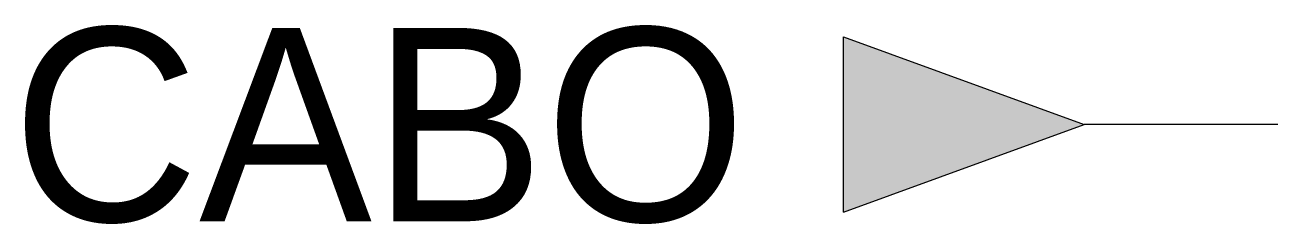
# Model space of a CAD drawing. Extents: x 85.3 to 98.2, y 226.3 to 228.4.
import ezdxf
from ezdxf.enums import TextEntityAlignment as Align

# ---------------------------------------------------------------- set-up
doc = ezdxf.new("R2010")
doc.units = 0
doc.header["$MEASUREMENT"] = 0
doc.layers.get('0').update_dxf_attribs({"linetype": 'CONTINUOUS'})
doc.styles.add('INTL_ISO', font='intl_iso.shx')

# ---------------------------------------------------------------- blocks, each defined once
blk = doc.blocks.new('24')
at = {"color": 7}
blk.add_line((0.906, 0), (-0.906, 0), dxfattribs=at)
for p in [(-0.906, 0), (0.906, 0)]:
    blk.add_line(p, (0, -2.484))
blk.add_solid([(0, -2.484), (0.906, 0), (-0.906, 0)])

msp = doc.modelspace()

# ---------------------------------------------------------------- linework, layer by layer
at = {"color": 7}
msp.add_line((98.181, 227.343), (96.181, 227.343), dxfattribs=at)

# ---------------------------------------------------------------- block references
at = {"color": 7, "xscale": -1, "rotation": 90}
msp.add_blockref('24', (93.697, 227.343), dxfattribs=at)

# ---------------------------------------------------------------- texts
at = {"color": 7, "lineweight": -3, "style": 'INTL_ISO'}
msp.add_attdef('CABO', text='', height=2, dxfattribs=at).set_placement((92.697, 227.342), align=Align.MIDDLE_RIGHT)

doc.saveas('drawing.dxf')
